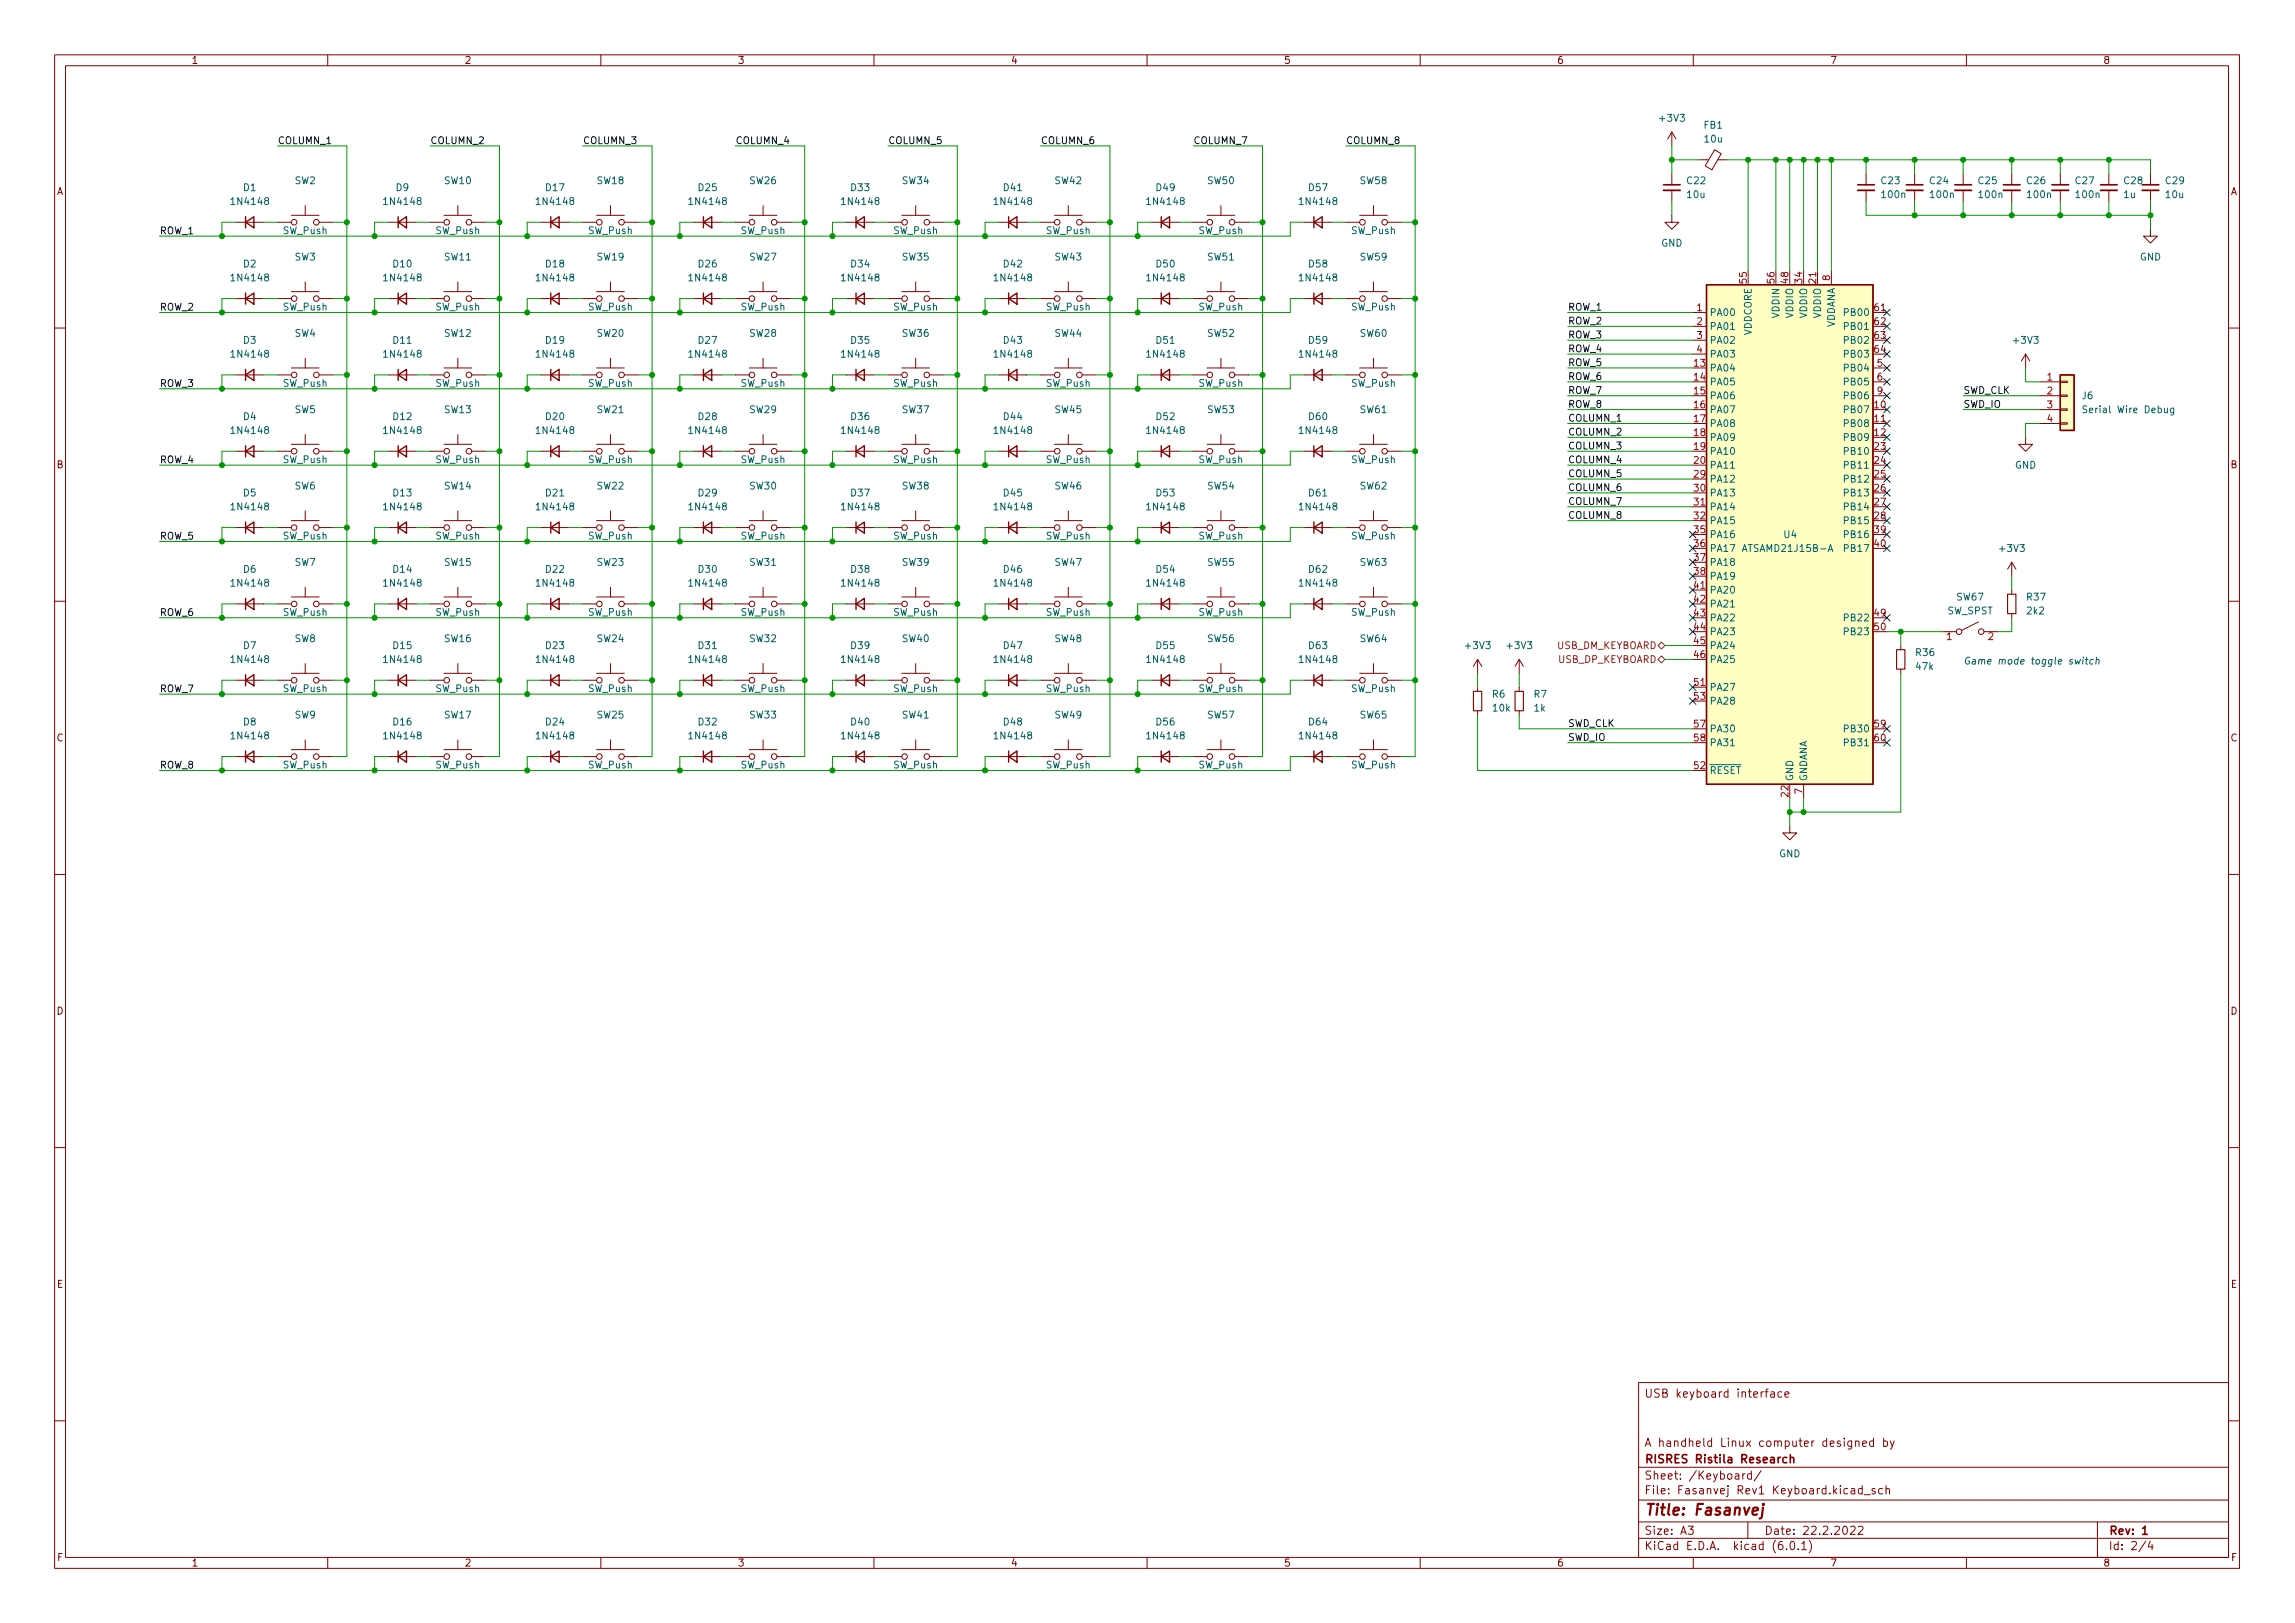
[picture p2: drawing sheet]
<svg xmlns="http://www.w3.org/2000/svg" width="420mm" height="297mm" viewBox="0 0 420 297" stroke-linecap="round" stroke-linejoin="round" font-family="sans-serif">
<defs><g id="words">
<text font-size="2.8" fill="#840000" x="301" y="277.3">Title: Fasanvej</text>
<g font-size="2.1" fill="#840000">
<text x="301" y="255.8">USB keyboard interface</text>
<text x="301" y="267.8">RISRES Ristila Research</text>
<text x="301" y="264.8">A handheld Linux computer designed by</text>
<text x="301" y="273.5">File: Fasanvej Rev1 Keyboard.kicad_sch</text>
<text x="301" y="270.8">Sheet: /Keyboard/</text>
<text x="301" y="280.9">Size: A3</text>
<text x="323" y="280.9">Date: 22.2.2022</text>
<text x="386" y="280.9">Rev: 1</text>
<text x="301" y="283.7">KiCad E.D.A. kicad (6.0.1)</text>
<text x="386" y="283.7">Id: 2/4</text>
</g>
<g font-size="1.8" fill="#840000">
<text x="35" y="11.7">1</text>
<text x="85" y="11.7">2</text>
<text x="135" y="11.7">3</text>
<text x="185" y="11.7">4</text>
<text x="235" y="11.7">5</text>
<text x="285" y="11.7">6</text>
<text x="335" y="11.7">7</text>
<text x="385" y="11.7">8</text>
<text x="10.3" y="35.7">A</text>
<text x="408.3" y="35.7">A</text>
<text x="10.3" y="85.7">B</text>
<text x="408.3" y="85.7">B</text>
<text x="10.3" y="135.7">C</text>
<text x="408.3" y="135.7">C</text>
<text x="10.3" y="185.7">D</text>
<text x="408.3" y="185.7">D</text>
<text x="10.4" y="235.7">E</text>
<text x="408.4" y="235.7">E</text>
<text x="10.4" y="285.7">F</text>
<text x="35" y="286.7">1</text>
<text x="85" y="286.7">2</text>
<text x="135" y="286.7">3</text>
<text x="185" y="286.7">4</text>
<text x="235" y="286.7">5</text>
<text x="285" y="286.7">6</text>
<text x="335" y="286.7">7</text>
<text x="385" y="286.7">8</text>
<text x="408.4" y="285.7">F</text>
</g>
<g font-size="1.8" fill="#006464">
<text x="304" y="22.3">+3V3</text>
<text x="312" y="23.5">FB1</text>
<text x="312.1" y="26.1">10u</text>
<text x="44.6" y="35">D1</text>
<text x="54" y="33.7">SW2</text>
<text x="72.5" y="35">D9</text>
<text x="81.4" y="33.7">SW10</text>
<text x="100" y="35">D17</text>
<text x="109.4" y="33.7">SW18</text>
<text x="127.9" y="35">D25</text>
<text x="137.3" y="33.7">SW26</text>
<text x="155.9" y="35">D33</text>
<text x="165.2" y="33.7">SW34</text>
<text x="183.8" y="35">D41</text>
<text x="193.2" y="33.7">SW42</text>
<text x="211.7" y="35">D49</text>
<text x="221.1" y="33.7">SW50</text>
<text x="239.7" y="35">D57</text>
<text x="249.1" y="33.7">SW58</text>
<text x="308.9" y="33.7">C22</text>
<text x="344.5" y="33.7">C23</text>
<text x="353.4" y="33.7">C24</text>
<text x="362.3" y="33.7">C25</text>
<text x="371.1" y="33.7">C26</text>
<text x="380" y="33.7">C27</text>
<text x="388.9" y="33.7">C28</text>
<text x="396.5" y="33.7">C29</text>
<text x="42.6" y="37.5">1N4148</text>
<text x="70.6" y="37.5">1N4148</text>
<text x="98.5" y="37.5">1N4148</text>
<text x="126.4" y="37.5">1N4148</text>
<text x="154.4" y="37.5">1N4148</text>
<text x="182.3" y="37.5">1N4148</text>
<text x="210.3" y="37.5">1N4148</text>
<text x="238.2" y="37.5">1N4148</text>
<text x="309" y="36.2">10u</text>
<text x="344.6" y="36.2">100n</text>
<text x="353.5" y="36.2">100n</text>
<text x="362.4" y="36.2">100n</text>
<text x="371.3" y="36.2">100n</text>
<text x="380.2" y="36.2">100n</text>
<text x="388.8" y="36.2">1u</text>
<text x="396.6" y="36.2">10u</text>
<text x="51.8" y="42.8">SW_Push</text>
<text x="54" y="47.7">SW3</text>
<text x="79.7" y="42.8">SW_Push</text>
<text x="81.4" y="47.7">SW11</text>
<text x="107.7" y="42.8">SW_Push</text>
<text x="109.4" y="47.7">SW19</text>
<text x="135.6" y="42.8">SW_Push</text>
<text x="137.3" y="47.7">SW27</text>
<text x="163.6" y="42.8">SW_Push</text>
<text x="165.2" y="47.7">SW35</text>
<text x="191.5" y="42.8">SW_Push</text>
<text x="193.2" y="47.7">SW43</text>
<text x="219.4" y="42.8">SW_Push</text>
<text x="221.1" y="47.7">SW51</text>
<text x="247.4" y="42.8">SW_Push</text>
<text x="249.1" y="47.7">SW59</text>
<text x="304.1" y="45.1">GND</text>
<text x="391.7" y="47.7">GND</text>
<text x="42.6" y="51.5">1N4148</text>
<text x="44.6" y="48.9">D2</text>
<text x="70.6" y="51.5">1N4148</text>
<text x="72" y="48.9">D10</text>
<text x="98.5" y="51.5">1N4148</text>
<text x="100" y="48.9">D18</text>
<text x="126.4" y="51.5">1N4148</text>
<text x="127.9" y="48.9">D26</text>
<text x="154.4" y="51.5">1N4148</text>
<text x="155.9" y="48.9">D34</text>
<text x="182.3" y="51.5">1N4148</text>
<text x="183.8" y="48.9">D42</text>
<text x="210.3" y="51.5">1N4148</text>
<text x="211.7" y="48.9">D50</text>
<text x="238.2" y="51.5">1N4148</text>
<text x="239.7" y="48.9">D58</text>
<text x="51.8" y="56.8">SW_Push</text>
<text x="79.7" y="56.8">SW_Push</text>
<text x="107.7" y="56.8">SW_Push</text>
<text x="135.6" y="56.8">SW_Push</text>
<text x="163.6" y="56.8">SW_Push</text>
<text x="191.5" y="56.8">SW_Push</text>
<text x="219.4" y="56.8">SW_Push</text>
<text x="247.4" y="56.8">SW_Push</text>
<text x="312.9" y="57.8">PA00</text>
<text x="325.8" y="58.1" transform="rotate(-90 325.8 58.1)">VDDIN</text>
<text x="328.3" y="58.2" transform="rotate(-90 328.3 58.2)">VDDIO</text>
<text x="330.8" y="58.2" transform="rotate(-90 330.8 58.2)">VDDIO</text>
<text x="333.4" y="58.2" transform="rotate(-90 333.4 58.2)">VDDIO</text>
<text x="338" y="57.8">PB00</text>
<text x="42.6" y="65.4">1N4148</text>
<text x="44.6" y="62.9">D3</text>
<text x="54" y="61.6">SW4</text>
<text x="70.6" y="65.4">1N4148</text>
<text x="72" y="62.9">D11</text>
<text x="81.4" y="61.6">SW12</text>
<text x="98.5" y="65.4">1N4148</text>
<text x="100" y="62.9">D19</text>
<text x="109.4" y="61.6">SW20</text>
<text x="126.4" y="65.4">1N4148</text>
<text x="127.9" y="62.9">D27</text>
<text x="137.3" y="61.6">SW28</text>
<text x="154.4" y="65.4">1N4148</text>
<text x="155.9" y="62.9">D35</text>
<text x="165.2" y="61.6">SW36</text>
<text x="182.3" y="65.4">1N4148</text>
<text x="183.8" y="62.9">D43</text>
<text x="193.2" y="61.6">SW44</text>
<text x="210.3" y="65.4">1N4148</text>
<text x="211.7" y="62.9">D51</text>
<text x="221.1" y="61.6">SW52</text>
<text x="238.2" y="65.4">1N4148</text>
<text x="239.7" y="62.9">D59</text>
<text x="249.1" y="61.6">SW60</text>
<text x="312.9" y="60.4">PA01</text>
<text x="312.9" y="62.9">PA02</text>
<text x="312.9" y="65.4">PA03</text>
<text x="320.7" y="61.5" transform="rotate(-90 320.7 61.5)">VDDCORE</text>
<text x="335.9" y="60.2" transform="rotate(-90 335.9 60.2)">VDDANA</text>
<text x="338" y="60.4">PB01</text>
<text x="338" y="62.9">PB02</text>
<text x="338" y="65.4">PB03</text>
<text x="368.7" y="62.9">+3V3</text>
<text x="51.8" y="70.8">SW_Push</text>
<text x="79.7" y="70.8">SW_Push</text>
<text x="107.7" y="70.8">SW_Push</text>
<text x="135.6" y="70.8">SW_Push</text>
<text x="163.6" y="70.8">SW_Push</text>
<text x="191.5" y="70.8">SW_Push</text>
<text x="219.4" y="70.8">SW_Push</text>
<text x="247.4" y="70.8">SW_Push</text>
<text x="312.9" y="68">PA04</text>
<text x="312.9" y="70.5">PA05</text>
<text x="338" y="68">PB04</text>
<text x="338" y="70.5">PB05</text>
<text x="44.6" y="76.9">D4</text>
<text x="54" y="75.6">SW5</text>
<text x="72" y="76.9">D12</text>
<text x="81.4" y="75.6">SW13</text>
<text x="100" y="76.9">D20</text>
<text x="109.4" y="75.6">SW21</text>
<text x="127.9" y="76.9">D28</text>
<text x="137.3" y="75.6">SW29</text>
<text x="155.9" y="76.9">D36</text>
<text x="165.2" y="75.6">SW37</text>
<text x="183.8" y="76.9">D44</text>
<text x="193.2" y="75.6">SW45</text>
<text x="211.7" y="76.9">D52</text>
<text x="221.1" y="75.6">SW53</text>
<text x="239.7" y="76.9">D60</text>
<text x="249.1" y="75.6">SW61</text>
<text x="312.9" y="73.1">PA06</text>
<text x="312.9" y="75.6">PA07</text>
<text x="338" y="75.6">PB07</text>
<text x="338" y="73.1">PB06</text>
<text x="381.2" y="73.1">J6</text>
<text x="382.1" y="75.6">Serial Wire Debug</text>
<text x="42.6" y="79.4">1N4148</text>
<text x="70.6" y="79.4">1N4148</text>
<text x="98.5" y="79.4">1N4148</text>
<text x="126.4" y="79.4">1N4148</text>
<text x="154.4" y="79.4">1N4148</text>
<text x="182.3" y="79.4">1N4148</text>
<text x="210.3" y="79.4">1N4148</text>
<text x="238.2" y="79.4">1N4148</text>
<text x="312.9" y="78.1">PA08</text>
<text x="312.9" y="80.7">PA09</text>
<text x="312.9" y="83.2">PA10</text>
<text x="338" y="78.1">PB08</text>
<text x="338" y="80.7">PB09</text>
<text x="338" y="83.2">PB10</text>
<text x="51.8" y="84.7">SW_Push</text>
<text x="54" y="89.6">SW6</text>
<text x="79.7" y="84.7">SW_Push</text>
<text x="81.4" y="89.6">SW14</text>
<text x="107.7" y="84.7">SW_Push</text>
<text x="109.4" y="89.6">SW22</text>
<text x="135.6" y="84.7">SW_Push</text>
<text x="137.3" y="89.6">SW30</text>
<text x="163.6" y="84.7">SW_Push</text>
<text x="165.2" y="89.6">SW38</text>
<text x="191.5" y="84.7">SW_Push</text>
<text x="193.2" y="89.6">SW46</text>
<text x="219.4" y="84.7">SW_Push</text>
<text x="221.1" y="89.6">SW54</text>
<text x="247.4" y="84.7">SW_Push</text>
<text x="249.1" y="89.6">SW62</text>
<text x="312.9" y="85.8">PA11</text>
<text x="312.9" y="88.3">PA12</text>
<text x="338" y="85.8">PB11</text>
<text x="338" y="88.3">PB12</text>
<text x="368.9" y="85.8">GND</text>
<text x="42.6" y="93.4">1N4148</text>
<text x="44.6" y="90.8">D5</text>
<text x="70.6" y="93.4">1N4148</text>
<text x="72" y="90.8">D13</text>
<text x="98.5" y="93.4">1N4148</text>
<text x="100" y="90.8">D21</text>
<text x="126.4" y="93.4">1N4148</text>
<text x="127.9" y="90.8">D29</text>
<text x="154.4" y="93.4">1N4148</text>
<text x="155.9" y="90.8">D37</text>
<text x="182.3" y="93.4">1N4148</text>
<text x="183.8" y="90.8">D45</text>
<text x="210.3" y="93.4">1N4148</text>
<text x="211.7" y="90.8">D53</text>
<text x="238.2" y="93.4">1N4148</text>
<text x="239.7" y="90.8">D61</text>
<text x="312.9" y="90.8">PA13</text>
<text x="312.9" y="93.4">PA14</text>
<text x="312.9" y="95.9">PA15</text>
<text x="338" y="90.8">PB13</text>
<text x="338" y="93.4">PB14</text>
<text x="338" y="95.9">PB15</text>
<text x="51.8" y="98.7">SW_Push</text>
<text x="79.7" y="98.7">SW_Push</text>
<text x="107.7" y="98.7">SW_Push</text>
<text x="135.6" y="98.7">SW_Push</text>
<text x="163.6" y="98.7">SW_Push</text>
<text x="191.5" y="98.7">SW_Push</text>
<text x="219.4" y="98.7">SW_Push</text>
<text x="247.4" y="98.7">SW_Push</text>
<text x="312.9" y="98.5">PA16</text>
<text x="312.9" y="101">PA17</text>
<text x="319.4" y="101">ATSAMD21J15B-A</text>
<text x="326.6" y="98.5">U4</text>
<text x="338" y="98.5">PB16</text>
<text x="338" y="101">PB17</text>
<text x="366.2" y="101">+3V3</text>
<text x="42.6" y="107.4">1N4148</text>
<text x="44.6" y="104.8">D6</text>
<text x="54" y="103.5">SW7</text>
<text x="70.6" y="107.4">1N4148</text>
<text x="72" y="104.8">D14</text>
<text x="81.4" y="103.5">SW15</text>
<text x="98.5" y="107.4">1N4148</text>
<text x="100" y="104.8">D22</text>
<text x="109.4" y="103.5">SW23</text>
<text x="126.4" y="107.4">1N4148</text>
<text x="127.9" y="104.8">D30</text>
<text x="137.3" y="103.5">SW31</text>
<text x="154.4" y="107.4">1N4148</text>
<text x="155.9" y="104.8">D38</text>
<text x="165.2" y="103.5">SW39</text>
<text x="182.3" y="107.4">1N4148</text>
<text x="183.8" y="104.8">D46</text>
<text x="193.2" y="103.5">SW47</text>
<text x="210.3" y="107.4">1N4148</text>
<text x="211.7" y="104.8">D54</text>
<text x="221.1" y="103.5">SW55</text>
<text x="238.2" y="107.4">1N4148</text>
<text x="239.7" y="104.8">D62</text>
<text x="249.1" y="103.5">SW63</text>
<text x="312.9" y="103.5">PA18</text>
<text x="312.9" y="106.1">PA19</text>
<text x="51.8" y="112.7">SW_Push</text>
<text x="79.7" y="112.7">SW_Push</text>
<text x="107.7" y="112.7">SW_Push</text>
<text x="135.6" y="112.7">SW_Push</text>
<text x="163.6" y="112.7">SW_Push</text>
<text x="191.5" y="112.7">SW_Push</text>
<text x="219.4" y="112.7">SW_Push</text>
<text x="247.4" y="112.7">SW_Push</text>
<text x="312.9" y="108.6">PA20</text>
<text x="312.9" y="111.2">PA21</text>
<text x="312.9" y="113.7">PA22</text>
<text x="338" y="113.7">PB22</text>
<text x="356.5" y="112.4">SW_SPST</text>
<text x="358.3" y="109.9">SW67</text>
<text x="371.1" y="109.9">R37</text>
<text x="371.2" y="112.4">2k2</text>
<text x="44.6" y="118.8">D7</text>
<text x="54" y="117.5">SW8</text>
<text x="72" y="118.8">D15</text>
<text x="81.4" y="117.5">SW16</text>
<text x="100" y="118.8">D23</text>
<text x="109.4" y="117.5">SW24</text>
<text x="127.9" y="118.8">D31</text>
<text x="137.3" y="117.5">SW32</text>
<text x="155.9" y="118.8">D39</text>
<text x="165.2" y="117.5">SW40</text>
<text x="183.8" y="118.8">D47</text>
<text x="193.2" y="117.5">SW48</text>
<text x="211.7" y="118.8">D55</text>
<text x="221.1" y="117.5">SW56</text>
<text x="239.7" y="118.8">D63</text>
<text x="249.1" y="117.5">SW64</text>
<text x="268.4" y="118.8">+3V3</text>
<text x="276" y="118.8">+3V3</text>
<text x="312.9" y="116.2">PA23</text>
<text x="312.9" y="118.8">PA24</text>
<text x="338" y="116.2">PB23</text>
<text x="42.6" y="121.3">1N4148</text>
<text x="70.6" y="121.3">1N4148</text>
<text x="98.5" y="121.3">1N4148</text>
<text x="126.4" y="121.3">1N4148</text>
<text x="154.4" y="121.3">1N4148</text>
<text x="182.3" y="121.3">1N4148</text>
<text x="210.3" y="121.3">1N4148</text>
<text x="238.2" y="121.3">1N4148</text>
<text x="312.9" y="121.3">PA25</text>
<text x="350.8" y="120.1">R36</text>
<text x="350.8" y="122.6">47k</text>
<text x="51.8" y="126.7">SW_Push</text>
<text x="54" y="131.5">SW9</text>
<text x="79.7" y="126.7">SW_Push</text>
<text x="81.4" y="131.5">SW17</text>
<text x="107.7" y="126.7">SW_Push</text>
<text x="109.4" y="131.5">SW25</text>
<text x="135.6" y="126.7">SW_Push</text>
<text x="137.3" y="131.5">SW33</text>
<text x="163.6" y="126.7">SW_Push</text>
<text x="165.2" y="131.5">SW41</text>
<text x="191.5" y="126.7">SW_Push</text>
<text x="193.2" y="131.5">SW49</text>
<text x="219.4" y="126.7">SW_Push</text>
<text x="221.1" y="131.5">SW57</text>
<text x="247.4" y="126.7">SW_Push</text>
<text x="249.1" y="131.5">SW65</text>
<text x="273.2" y="127.7">R6</text>
<text x="273.4" y="130.2">10k</text>
<text x="280.9" y="127.7">R7</text>
<text x="280.9" y="130.2">1k</text>
<text x="312.9" y="126.4">PA27</text>
<text x="312.9" y="128.9">PA28</text>
<text x="42.6" y="135.3">1N4148</text>
<text x="44.6" y="132.8">D8</text>
<text x="70.6" y="135.3">1N4148</text>
<text x="72" y="132.8">D16</text>
<text x="98.5" y="135.3">1N4148</text>
<text x="100" y="132.8">D24</text>
<text x="126.4" y="135.3">1N4148</text>
<text x="127.9" y="132.8">D32</text>
<text x="154.4" y="135.3">1N4148</text>
<text x="155.9" y="132.8">D40</text>
<text x="182.3" y="135.3">1N4148</text>
<text x="183.8" y="132.8">D48</text>
<text x="210.3" y="135.3">1N4148</text>
<text x="211.7" y="132.8">D56</text>
<text x="238.2" y="135.3">1N4148</text>
<text x="239.7" y="132.8">D64</text>
<text x="312.9" y="134">PA30</text>
<text x="312.9" y="136.6">PA31</text>
<text x="338" y="134">PB30</text>
<text x="338" y="136.6">PB31</text>
<text x="51.8" y="140.6">SW_Push</text>
<text x="79.7" y="140.6">SW_Push</text>
<text x="107.7" y="140.6">SW_Push</text>
<text x="135.6" y="140.6">SW_Push</text>
<text x="163.6" y="140.6">SW_Push</text>
<text x="191.5" y="140.6">SW_Push</text>
<text x="219.4" y="140.6">SW_Push</text>
<text x="247.4" y="140.6">SW_Push</text>
<text x="312.9" y="141.6">~{RESET}</text>
<text x="328.3" y="143" transform="rotate(-90 328.3 143)">GND</text>
<text x="330.8" y="143" transform="rotate(-90 330.8 143)">GNDANA</text>
<text x="325.7" y="156.9">GND</text>
</g>
<g font-size="1.8" fill="#0f0f0f">
<text x="50.8" y="26.4">COLUMN_1</text>
<text x="78.7" y="26.4">COLUMN_2</text>
<text x="106.7" y="26.4">COLUMN_3</text>
<text x="134.6" y="26.4">COLUMN_4</text>
<text x="162.6" y="26.4">COLUMN_5</text>
<text x="190.5" y="26.4">COLUMN_6</text>
<text x="218.4" y="26.4">COLUMN_7</text>
<text x="246.4" y="26.4">COLUMN_8</text>
<text x="29.2" y="42.9">ROW_1</text>
<text x="29.2" y="56.8">ROW_2</text>
<text x="287" y="56.8">ROW_1</text>
<text x="287" y="59.4">ROW_2</text>
<text x="287" y="64.5">ROW_4</text>
<text x="287" y="61.9">ROW_3</text>
<text x="29.2" y="70.8">ROW_3</text>
<text x="287" y="69.5">ROW_6</text>
<text x="287" y="67">ROW_5</text>
<text x="287" y="77.2">COLUMN_1</text>
<text x="287" y="74.6">ROW_8</text>
<text x="287" y="72.1">ROW_7</text>
<text x="359.4" y="74.6">SWD_IO</text>
<text x="359.4" y="72.1">SWD_CLK</text>
<text x="287" y="82.2">COLUMN_3</text>
<text x="287" y="79.7">COLUMN_2</text>
<text x="29.2" y="84.8">ROW_4</text>
<text x="287" y="84.8">COLUMN_4</text>
<text x="287" y="87.3">COLUMN_5</text>
<text x="287" y="89.9">COLUMN_6</text>
<text x="287" y="94.9">COLUMN_8</text>
<text x="287" y="92.4">COLUMN_7</text>
<text x="29.2" y="98.7">ROW_5</text>
<text x="29.2" y="112.7">ROW_6</text>
<text x="29.2" y="126.7">ROW_7</text>
<text x="287" y="133">SWD_CLK</text>
<text x="287" y="135.6">SWD_IO</text>
<text x="29.2" y="140.7">ROW_8</text>
</g>
<g font-size="1.8" fill="#a90000">
<text x="319.8" y="51.8" transform="rotate(-90 319.8 51.8)">55</text>
<text x="324.9" y="51.8" transform="rotate(-90 324.9 51.8)">56</text>
<text x="327.4" y="51.8" transform="rotate(-90 327.4 51.8)">48</text>
<text x="329.9" y="51.8" transform="rotate(-90 329.9 51.8)">34</text>
<text x="332.5" y="51.8" transform="rotate(-90 332.5 51.8)">21</text>
<text x="335" y="51.3" transform="rotate(-90 335 51.3)">8</text>
<text x="310.7" y="56.9">1</text>
<text x="310.7" y="59.5">2</text>
<text x="343.2" y="56.9">61</text>
<text x="343.2" y="59.5">62</text>
<text x="310.7" y="62">3</text>
<text x="310.7" y="64.6">4</text>
<text x="343.2" y="62">63</text>
<text x="343.2" y="64.6">64</text>
<text x="310.2" y="67.1">13</text>
<text x="310.2" y="69.6">14</text>
<text x="343.7" y="67.1">5</text>
<text x="343.7" y="69.6">6</text>
<text x="374.8" y="69.6">1</text>
<text x="310.2" y="72.2">15</text>
<text x="310.2" y="74.7">16</text>
<text x="310.2" y="77.3">17</text>
<text x="343.2" y="74.7">10</text>
<text x="343.2" y="77.3">11</text>
<text x="343.7" y="72.2">9</text>
<text x="374.8" y="72.2">2</text>
<text x="374.8" y="74.7">3</text>
<text x="374.8" y="77.3">4</text>
<text x="310.2" y="79.8">18</text>
<text x="310.2" y="82.3">19</text>
<text x="343.2" y="79.8">12</text>
<text x="343.2" y="82.3">23</text>
<text x="310.2" y="84.9">20</text>
<text x="310.2" y="87.4">29</text>
<text x="310.2" y="90">30</text>
<text x="343.2" y="84.9">24</text>
<text x="343.2" y="87.4">25</text>
<text x="343.2" y="90">26</text>
<text x="310.2" y="92.5">31</text>
<text x="310.2" y="95">32</text>
<text x="343.2" y="92.5">27</text>
<text x="343.2" y="95">28</text>
<text x="310.2" y="97.6">35</text>
<text x="310.2" y="100.1">36</text>
<text x="343.2" y="97.6">39</text>
<text x="343.2" y="100.1">40</text>
<text x="310.2" y="102.7">37</text>
<text x="310.2" y="105.2">38</text>
<text x="310.2" y="107.7">41</text>
<text x="310.2" y="110.3">42</text>
<text x="310.2" y="112.8">43</text>
<text x="343.2" y="112.8">49</text>
<text x="310.2" y="115.4">44</text>
<text x="310.2" y="117.9">45</text>
<text x="343.2" y="115.4">50</text>
<text x="356.4" y="117.1">1</text>
<text x="364" y="117.1">2</text>
<text x="310.2" y="120.4">46</text>
<text x="310.2" y="125.5">51</text>
<text x="310.2" y="128.1">53</text>
<text x="310.2" y="133.1">57</text>
<text x="310.2" y="135.7">58</text>
<text x="343.2" y="133.1">59</text>
<text x="343.2" y="135.7">60</text>
<text x="310.2" y="140.8">52</text>
<text x="327.4" y="145.8" transform="rotate(-90 327.4 145.8)">22</text>
<text x="329.9" y="145.3" transform="rotate(-90 329.9 145.3)">7</text>
</g>
<g font-size="1.8" fill="#725600">
<text x="284.8" y="118.8">USB_DM_KEYBOARD</text>
<text x="285.1" y="121.3">USB_DP_KEYBOARD</text>
</g>
<text font-size="1.8" fill="#0000c2" x="359.4" y="121.6">Game mode toggle switch</text>
</g></defs>
<g fill="none" stroke="#840000" stroke-width=".18">
<path d="M10 10h400v277h-400zM12 12h396v273h-396zM60 10v2M110 10v2M160 10v2M210 10v2M260 10v2M310 10v2M360 10v2M53.3 39.4h5.1M55.9 37.6v1.8M81.3 39.4h5.1"/>
<path d="M83.8 37.6v1.8M109.2 39.4h5.1M111.8 37.6v1.8M137.2 39.4h5M139.7 37.6v1.8M165.1 39.4h5.1M167.6 37.6v1.8M193 39.4h5.1M195.6 37.6v1.8M221 39.4h5.1M223.5 37.6v1.8M248.9 39.4h5.1"/>
<path d="M251.5 37.6v1.8M306.1 39.4v1.3h1.2l-1.2 1.2-1.3-1.2h1.3M306.1 24.2v2.5M306.1 31.8v2M306.1 34.8v2.1M306.1 24.2l-.8 1.2M306.1 24.2l.7 1.2M311.1 29.2h1.7M313.9 27.4l1.2 .7-1.7 3-1.2-.7zM314.5 29.2h1.7M341.6 31.8v2M341.6 34.8v2.1"/>
<path d="M350.5 31.8v2M350.5 34.8v2.1M359.4 31.8v2M359.4 34.8v2.1M368.3 31.8v2M368.3 34.8v2.1M377.2 31.8v2M377.2 34.8v2.1M386.1 31.8v2M386.1 34.8v2.1M393.7 31.8v2M393.7 34.8v2.1"/>
<path d="M43.2 54.6h5.1M43.2 40.7h5.1M50.8 54.6h2.5M50.8 40.7h2.5M53.3 53.4h5.1M55.9 51.6v1.8M58.4 54.6h2.6M58.4 40.7h2.6M71.1 54.6h5.1M71.1 40.7h5.1M78.7 54.6h2.6M78.7 40.7h2.6"/>
<path d="M81.3 53.4h5.1M83.8 51.6v1.8M86.4 54.6h2.5M86.4 40.7h2.5M99.1 54.6h5M99.1 40.7h5M106.7 54.6h2.5M106.7 40.7h2.5M109.2 53.4h5.1M111.8 51.6v1.8M114.3 54.6h2.5M114.3 40.7h2.5"/>
<path d="M127 54.6h5.1M127 40.7h5.1M134.6 54.6h2.6M134.6 40.7h2.6M137.2 53.4h5M139.7 51.6v1.8M142.2 54.6h2.6M142.2 40.7h2.6M154.9 54.6h5.1M154.9 40.7h5.1M162.6 54.6h2.5M162.6 40.7h2.5"/>
<path d="M165.1 53.4h5.1M167.6 51.6v1.8M170.2 54.6h2.5M170.2 40.7h2.5M182.9 54.6h5.1M182.9 40.7h5.1M190.5 54.6h2.5M190.5 40.7h2.5M193 53.4h5.1M195.6 51.6v1.8M198.1 54.6h2.6M198.1 40.7h2.6"/>
<path d="M210.8 54.6h5.1M210.8 40.7h5.1M218.4 54.6h2.6M218.4 40.7h2.6M221 53.4h5.1M223.5 51.6v1.8M226.1 54.6h2.5M226.1 40.7h2.5M238.8 54.6h5M238.8 40.7h5M246.4 54.6h2.5M246.4 40.7h2.5"/>
<path d="M248.9 53.4h5.1M251.5 51.6v1.8M254 54.6h2.5M254 40.7h2.5M309.9 57.2h2.5M309.9 59.7h2.5M332.7 49.6v2.5M335.3 49.6v2.5M342.9 57.2h2.5M393.7 41.9v1.3h1.3l-1.3 1.3-1.3-1.3h1.3M10 60h2M43.2 68.6h5.1"/>
<path d="M50.8 68.6h2.5M53.3 67.3h5.1M55.9 65.6v1.7M55.9 79.5v1.8M58.4 68.6h2.6M71.1 68.6h5.1M78.7 68.6h2.6M81.3 67.3h5.1M83.8 65.6v1.7M83.8 79.5v1.8M86.4 68.6h2.5M99.1 68.6h5"/>
<path d="M106.7 68.6h2.5M109.2 67.3h5.1M111.8 65.6v1.7M111.8 79.5v1.8M114.3 68.6h2.5M127 68.6h5.1M134.6 68.6h2.6M137.2 67.3h5M139.7 65.6v1.7M139.7 79.5v1.8M142.2 68.6h2.6M154.9 68.6h5.1"/>
<path d="M162.6 68.6h2.5M165.1 67.3h5.1M167.6 65.6v1.7M167.6 79.5v1.8M170.2 68.6h2.5M182.9 68.6h5.1M190.5 68.6h2.5M193 67.3h5.1M195.6 65.6v1.7M195.6 79.5v1.8M198.1 68.6h2.6M210.8 68.6h5.1"/>
<path d="M218.4 68.6h2.6M221 67.3h5.1M223.5 65.6v1.7M223.5 79.5v1.8M226.1 68.6h2.5M238.8 68.6h5M246.4 68.6h2.5M248.9 67.3h5.1M251.5 65.6v1.7M251.5 79.5v1.8M254 68.6h2.5M309.9 62.3h2.5"/>
<path d="M309.9 64.8h2.5M342.9 67.3h2.5M342.9 69.9h2.5M342.9 72.4h2.5M342.9 77.5h2.5M370.8 64.8l-.7 1.3M370.8 64.8v2.5M370.8 64.8l.8 1.3M373.4 69.9h3.8M373.4 72.4h3.8M373.4 75h3.8M373.4 77.5h3.8"/>
<path d="M377.2 77.4h1.3v.2h-1.3zM377.2 74.8h1.3v.3h-1.3zM377.2 72.3h1.3v.3h-1.3zM377.2 69.8h1.3v.2h-1.3zM408 60h2M43.2 82.6h5.1M43.2 96.6h5.1M50.8 82.6h2.5M50.8 96.6h2.5M53.3 81.3h5.1M53.3 95.3h5.1M55.9 93.5v1.8"/>
<path d="M58.4 82.6h2.6M58.4 96.6h2.6M71.1 82.6h5.1M71.1 96.6h5.1M78.7 82.6h2.6M78.7 96.6h2.6M81.3 81.3h5.1M81.3 95.3h5.1M83.8 93.5v1.8M86.4 82.6h2.5M86.4 96.6h2.5M99.1 82.6h5"/>
<path d="M99.1 96.6h5M106.7 82.6h2.5M106.7 96.6h2.5M109.2 81.3h5.1M109.2 95.3h5.1M111.8 93.5v1.8M114.3 82.6h2.5M114.3 96.6h2.5M127 82.6h5.1M127 96.6h5.1M134.6 82.6h2.6M134.6 96.6h2.6"/>
<path d="M137.2 81.3h5M137.2 95.3h5M139.7 93.5v1.8M142.2 82.6h2.6M142.2 96.6h2.6M154.9 82.6h5.1M154.9 96.6h5.1M162.6 82.6h2.5M162.6 96.6h2.5M165.1 81.3h5.1M165.1 95.3h5.1M167.6 93.5v1.8"/>
<path d="M170.2 82.6h2.5M170.2 96.6h2.5M182.9 82.6h5.1M182.9 96.6h5.1M190.5 82.6h2.5M190.5 96.6h2.5M193 81.3h5.1M193 95.3h5.1M195.6 93.5v1.8M198.1 82.6h2.6M198.1 96.6h2.6M210.8 82.6h5.1"/>
<path d="M210.8 96.6h5.1M218.4 82.6h2.6M218.4 96.6h2.6M221 81.3h5.1M221 95.3h5.1M223.5 93.5v1.8M226.1 82.6h2.5M226.1 96.6h2.5M238.8 82.6h5M238.8 96.6h5M246.4 82.6h2.5M246.4 96.6h2.5"/>
<path d="M248.9 81.3h5.1M248.9 95.3h5.1M251.5 93.5v1.8M254 82.6h2.5M254 96.6h2.5M309.9 92.7h2.5M370.8 80v1.3h1.3l-1.3 1.3-1.2-1.3h1.2M10 110h2M43.2 110.5h5.1M50.8 110.5h2.5M53.3 109.3h5.1M55.9 107.5v1.8"/>
<path d="M58.4 110.5h2.6M71.1 110.5h5.1M78.7 110.5h2.6M81.3 109.3h5.1M83.8 107.5v1.8M86.4 110.5h2.5M99.1 110.5h5M106.7 110.5h2.5M109.2 109.3h5.1M111.8 107.5v1.8M114.3 110.5h2.5M127 110.5h5.1"/>
<path d="M134.6 110.5h2.6M137.2 109.3h5M139.7 107.5v1.8M142.2 110.5h2.6M154.9 110.5h5.1M162.6 110.5h2.5M165.1 109.3h5.1M167.6 107.5v1.8M170.2 110.5h2.5M182.9 110.5h5.1M190.5 110.5h2.5M193 109.3h5.1"/>
<path d="M195.6 107.5v1.8M198.1 110.5h2.6M210.8 110.5h5.1M218.4 110.5h2.6M221 109.3h5.1M223.5 107.5v1.8M226.1 110.5h2.5M238.8 110.5h5M246.4 110.5h2.5M248.9 109.3h5.1M251.5 107.5v1.8M254 110.5h2.5"/>
<path d="M309.9 108h2.5M348 118.1v.8M355.6 115.6h2.5M362.2 113.8l-3 1.6M363.2 115.6h2.6M368.3 102.9v2.5M368.3 108v.7M368.3 112.3v.8M368.3 102.9l-.8 1.3M368.3 102.9l.8 1.3M408 110h2M43.2 138.5h5.1"/>
<path d="M43.2 124.5h5.1M50.8 138.5h2.5M50.8 124.5h2.5M53.3 137.2h5.1M53.3 123.2h5.1M55.9 121.4v1.8M55.9 135.4v1.8M58.4 138.5h2.6M58.4 124.5h2.6M71.1 138.5h5.1M71.1 124.5h5.1M78.7 138.5h2.6"/>
<path d="M78.7 124.5h2.6M81.3 137.2h5.1M81.3 123.2h5.1M83.8 121.4v1.8M83.8 135.4v1.8M86.4 138.5h2.5M86.4 124.5h2.5M99.1 138.5h5M99.1 124.5h5M106.7 138.5h2.5M106.7 124.5h2.5M109.2 137.2h5.1"/>
<path d="M109.2 123.2h5.1M111.8 121.4v1.8M111.8 135.4v1.8M114.3 138.5h2.5M114.3 124.5h2.5M127 138.5h5.1M127 124.5h5.1M134.6 138.5h2.6M134.6 124.5h2.6M137.2 137.2h5M137.2 123.2h5M139.7 121.4v1.8"/>
<path d="M139.7 135.4v1.8M142.2 138.5h2.6M142.2 124.5h2.6M154.9 138.5h5.1M154.9 124.5h5.1M162.6 138.5h2.5M162.6 124.5h2.5M165.1 137.2h5.1M165.1 123.2h5.1M167.6 121.4v1.8M167.6 135.4v1.8M170.2 138.5h2.5"/>
<path d="M170.2 124.5h2.5M182.9 138.5h5.1M182.9 124.5h5.1M190.5 138.5h2.5M190.5 124.5h2.5M193 137.2h5.1M193 123.2h5.1M195.6 121.4v1.8M195.6 135.4v1.8M198.1 138.5h2.6M198.1 124.5h2.6M210.8 138.5h5.1"/>
<path d="M210.8 124.5h5.1M218.4 138.5h2.6M218.4 124.5h2.6M221 137.2h5.1M221 123.2h5.1M223.5 121.4v1.8M223.5 135.4v1.8M226.1 138.5h2.5M226.1 124.5h2.5M238.8 138.5h5M238.8 124.5h5M246.4 138.5h2.5"/>
<path d="M246.4 124.5h2.5M248.9 137.2h5.1M248.9 123.2h5.1M251.5 121.4v1.8M251.5 135.4v1.8M254 138.5h2.5M254 124.5h2.5M270.5 120.7l-.8 1.3M270.5 120.7v2.5M270.5 125.8v.7M270.5 130.1v.7M270.5 120.7l.8 1.3"/>
<path d="M278.1 120.7l-.7 1.3M278.1 120.7v2.5M278.1 125.8v.7M278.1 130.1v.7M278.1 120.7l.8 1.3M309.9 125.8h2.5M348 122.5v.7M327.7 151.2v1.2h1.2l-1.2 1.3-1.3-1.3h1.3M330.2 143.5v2.6M10 160h2M408 160h2M10 210h2"/>
<path d="M408 210h2M300 253h108v32h-108zM323.1 254.7h.6M323.7 254.2l-.3 .2v1.3M324.2 254.8h.6l.1 .9M324.9 255.1h-.5a.29 .29 0 0 0-.3 .3 .29 .29 0 0 0 .3 .3l.5-.1M326.2 254.8l-.4-.1-.3 .3v.4l.1 .2h.6M326.8 255.2l.7-.1-.1-.3-.4-.1-.2 .2v.7h.6M10 260h2M300 278.5h108M300 274.5h108M300 268.5h108"/>
<path d="M309.1 279.3h.9l-.5 .6 .4 .1v.7l-.2 .1h-.4l-.2-.1M319.1 269.7v1M319.5 269.7l-.3 .1-.1 .2M320 278.5v3M320.6 269.8l-.4-.1-.3 .3v.4l.2 .2h.5M320.6 269.2v1.5M322.4 269.1l-1.3 2M338.8 279.5l.6-.2 .2 .2v.2l-.9 1.1h.9M338.9 272.5h.6l.1 .9M339 263.7v1.2l-.3 .3-.3-.1M339 263.8l-.4-.1-.3 .3v.4l.1 .2h.6M339.6 272.8h-.5a.29 .29 0 0 0-.3 .3 .29 .29 0 0 0 .3 .3l.5-.1"/>
<path d="M339.7 263.9l.2-.2 .4 .1v.9M339.7 263.7v1M340.2 279.5l.6-.2 .2 .2 .1 .2-1 1.1h1M340.9 272.5l-.4-.1-.3 .3v.4l.1 .2h.6M340.9 271.9v1.5M341 264.2l.7-.1-.1-.3-.4-.1-.2 .2 .1 .7h.5M341.3 273.6h1.1M343 263.8l-.4-.1-.3 .3v.4l.1 .2h.6M343 263.2v1.5M343.3 272.5l-.4-.1-.2 .2 .1 .2 .5 .2v.3h-.6M344.6 272.5l-.4-.1-.3 .3v.4l.2 .2h.5M344.9 263.8l.4-.1 .3 .3v.4l-.2 .2h-.5"/>
<path d="M344.9 263.2v1.5M345.3 272.6l.2-.2 .4 .1v.9M345.3 271.9v1.5M346.1 263.7l.3 1M346.8 263.7l-.5 1.4-.2 .1M384 278.5v6.5M408 260h2M60 285v2M110 285v2M160 285v2M210 285v2M260 285v2"/>
<path d="M300 281.5h108M310 285v2M327.1 283.5v.1M327.9 282.2l.2-.1a.8 .8 0 0 1 .5 .8 .8 .8 0 0 1-.5 .7 1 1 0 0 1-.2-1.4zM329.2 283.5v.1M329.9 282.5l.4-.4v1.5M329.9 283.6h.8M331.2 281.9a1.72 1.72 0 0 1 0 2.3M360 285v2M392.9 282l-1.3 2M393.6 282l-.3 1.1h.9M394 282.6v1"/>
<circle cx="53.8" cy="40.7" r=".51"/>
<circle cx="53.8" cy="54.6" r=".51"/>
<circle cx="57.9" cy="40.7" r=".51"/>
<circle cx="57.9" cy="54.6" r=".51"/>
<circle cx="81.8" cy="40.7" r=".51"/>
<circle cx="81.8" cy="54.6" r=".51"/>
<circle cx="85.9" cy="40.7" r=".51"/>
<circle cx="85.9" cy="54.6" r=".51"/>
<circle cx="109.7" cy="40.7" r=".51"/>
<circle cx="109.7" cy="54.6" r=".51"/>
<circle cx="113.8" cy="40.7" r=".51"/>
<circle cx="113.8" cy="54.6" r=".51"/>
<circle cx="137.7" cy="40.7" r=".51"/>
<circle cx="137.7" cy="54.6" r=".51"/>
<circle cx="141.7" cy="40.7" r=".51"/>
<circle cx="141.7" cy="54.6" r=".51"/>
<circle cx="165.6" cy="40.7" r=".51"/>
<circle cx="165.6" cy="54.6" r=".51"/>
<circle cx="169.7" cy="40.7" r=".51"/>
<circle cx="169.7" cy="54.6" r=".51"/>
<circle cx="193.5" cy="40.7" r=".51"/>
<circle cx="193.5" cy="54.6" r=".51"/>
<circle cx="197.6" cy="40.7" r=".51"/>
<circle cx="197.6" cy="54.6" r=".51"/>
<circle cx="221.5" cy="40.7" r=".51"/>
<circle cx="221.5" cy="54.6" r=".51"/>
<circle cx="225.6" cy="40.7" r=".51"/>
<circle cx="225.6" cy="54.6" r=".51"/>
<circle cx="249.4" cy="40.7" r=".51"/>
<circle cx="249.4" cy="54.6" r=".51"/>
<circle cx="253.5" cy="40.7" r=".51"/>
<circle cx="253.5" cy="54.6" r=".51"/>
<circle cx="53.8" cy="68.6" r=".51"/>
<circle cx="57.9" cy="68.6" r=".51"/>
<circle cx="81.8" cy="68.6" r=".51"/>
<circle cx="85.9" cy="68.6" r=".51"/>
<circle cx="109.7" cy="68.6" r=".51"/>
<circle cx="113.8" cy="68.6" r=".51"/>
<circle cx="137.7" cy="68.6" r=".51"/>
<circle cx="141.7" cy="68.6" r=".51"/>
<circle cx="165.6" cy="68.6" r=".51"/>
<circle cx="169.7" cy="68.6" r=".51"/>
<circle cx="193.5" cy="68.6" r=".51"/>
<circle cx="197.6" cy="68.6" r=".51"/>
<circle cx="221.5" cy="68.6" r=".51"/>
<circle cx="225.6" cy="68.6" r=".51"/>
<circle cx="249.4" cy="68.6" r=".51"/>
<circle cx="253.5" cy="68.6" r=".51"/>
<circle cx="53.8" cy="82.6" r=".51"/>
<circle cx="53.8" cy="96.6" r=".51"/>
<circle cx="57.9" cy="82.6" r=".51"/>
<circle cx="57.9" cy="96.6" r=".51"/>
<circle cx="81.8" cy="96.6" r=".51"/>
<circle cx="81.8" cy="82.6" r=".51"/>
<circle cx="85.9" cy="96.6" r=".51"/>
<circle cx="85.9" cy="82.6" r=".51"/>
<circle cx="109.7" cy="82.6" r=".51"/>
<circle cx="109.7" cy="96.6" r=".51"/>
<circle cx="113.8" cy="82.6" r=".51"/>
<circle cx="113.8" cy="96.6" r=".51"/>
<circle cx="137.7" cy="82.6" r=".51"/>
<circle cx="137.7" cy="96.6" r=".51"/>
<circle cx="141.7" cy="96.6" r=".51"/>
<circle cx="141.7" cy="82.6" r=".51"/>
<circle cx="165.6" cy="96.6" r=".51"/>
<circle cx="165.6" cy="82.6" r=".51"/>
<circle cx="169.7" cy="82.6" r=".51"/>
<circle cx="169.7" cy="96.6" r=".51"/>
<circle cx="193.5" cy="96.6" r=".51"/>
<circle cx="193.5" cy="82.6" r=".51"/>
<circle cx="197.6" cy="82.6" r=".51"/>
<circle cx="197.6" cy="96.6" r=".51"/>
<circle cx="221.5" cy="82.6" r=".51"/>
<circle cx="221.5" cy="96.6" r=".51"/>
<circle cx="225.6" cy="96.6" r=".51"/>
<circle cx="225.6" cy="82.6" r=".51"/>
<circle cx="249.4" cy="82.6" r=".51"/>
<circle cx="249.4" cy="96.6" r=".51"/>
<circle cx="253.5" cy="82.6" r=".51"/>
<circle cx="253.5" cy="96.6" r=".51"/>
<circle cx="53.8" cy="110.5" r=".51"/>
<circle cx="57.9" cy="110.5" r=".51"/>
<circle cx="81.8" cy="110.5" r=".51"/>
<circle cx="85.9" cy="110.5" r=".51"/>
<circle cx="109.7" cy="110.5" r=".51"/>
<circle cx="113.8" cy="110.5" r=".51"/>
<circle cx="137.7" cy="110.5" r=".51"/>
<circle cx="141.7" cy="110.5" r=".51"/>
<circle cx="165.6" cy="110.5" r=".51"/>
<circle cx="169.7" cy="110.5" r=".51"/>
<circle cx="193.5" cy="110.5" r=".51"/>
<circle cx="197.6" cy="110.5" r=".51"/>
<circle cx="221.5" cy="110.5" r=".51"/>
<circle cx="225.6" cy="110.5" r=".51"/>
<circle cx="249.4" cy="110.5" r=".51"/>
<circle cx="253.5" cy="110.5" r=".51"/>
<circle cx="358.6" cy="115.6" r=".51"/>
<circle cx="362.7" cy="115.6" r=".51"/>
<circle cx="53.8" cy="124.5" r=".51"/>
<circle cx="53.8" cy="138.5" r=".51"/>
<circle cx="57.9" cy="124.5" r=".51"/>
<circle cx="57.9" cy="138.5" r=".51"/>
<circle cx="81.8" cy="124.5" r=".51"/>
<circle cx="81.8" cy="138.5" r=".51"/>
<circle cx="85.9" cy="138.5" r=".51"/>
<circle cx="85.9" cy="124.5" r=".51"/>
<circle cx="109.7" cy="138.5" r=".51"/>
<circle cx="109.7" cy="124.5" r=".51"/>
<circle cx="113.8" cy="124.5" r=".51"/>
<circle cx="113.8" cy="138.5" r=".51"/>
<circle cx="137.7" cy="138.5" r=".51"/>
<circle cx="137.7" cy="124.5" r=".51"/>
<circle cx="141.7" cy="124.5" r=".51"/>
<circle cx="141.7" cy="138.5" r=".51"/>
<circle cx="165.6" cy="124.5" r=".51"/>
<circle cx="165.6" cy="138.5" r=".51"/>
<circle cx="169.7" cy="138.5" r=".51"/>
<circle cx="169.7" cy="124.5" r=".51"/>
<circle cx="193.5" cy="124.5" r=".51"/>
<circle cx="193.5" cy="138.5" r=".51"/>
<circle cx="197.6" cy="138.5" r=".51"/>
<circle cx="197.6" cy="124.5" r=".51"/>
<circle cx="221.5" cy="138.5" r=".51"/>
<circle cx="221.5" cy="124.5" r=".51"/>
<circle cx="225.6" cy="138.5" r=".51"/>
<circle cx="225.6" cy="124.5" r=".51"/>
<circle cx="249.4" cy="138.5" r=".51"/>
<circle cx="249.4" cy="124.5" r=".51"/>
<circle cx="253.5" cy="124.5" r=".51"/>
<circle cx="253.5" cy="138.5" r=".51"/>
</g>
<g fill="none" stroke="#840000" stroke-width=".3">
<path d="M304.5 33.8h3.1M340.1 33.8h3.1M349 33.8h3M357.9 33.8h3M366.8 33.8h3M375.7 33.8h3M384.6 33.8h3M392.2 33.8h3M327.1 266.8l-.4-.1-.3 .3v.4l.1 .2h.6M327.8 266.9l.2-.2 .3 .1 .1 .9M327.8 266.2v1.5M392.3 279.7l.4-.4v1.5"/>
<path d="M392.3 280.8h.8"/>
</g>
<path d="M320.9 276.6l.9-.2v-.4l-.2-.1-.6 .1-.2 1 .3 .2 .6-.1M322.8 275.9l-.3 1.7-.4 .3M322.8 275.2l-.1 .1 .1 .1 .1-.1-.1-.1v.2" fill="none" stroke="#840000" stroke-width=".4"/>
<g fill="none" stroke="#840000" stroke-width=".25">
<path d="M45 39.7v2M72.9 39.7v2M100.8 39.7v2M128.8 39.7v2M156.7 39.7v2M184.7 39.7v2M212.6 39.7v2M240.5 39.7v2M45 54.6l1.5-1v2.1zM45 40.7l1.5-1v2zM45 53.6v2.1M72.9 40.7l1.5-1v2z"/>
<path d="M72.9 54.6l1.5-1v2.1zM72.9 53.6v2.1M100.8 54.6l1.6-1v2.1zM100.8 40.7l1.6-1v2zM100.8 53.6v2.1M128.8 54.6l1.5-1v2.1zM128.8 40.7l1.5-1v2zM128.8 53.6v2.1M156.7 40.7l1.5-1v2zM156.7 54.6l1.5-1v2.1zM156.7 53.6v2.1M184.7 54.6l1.5-1v2.1z"/>
<path d="M184.7 40.7l1.5-1v2zM184.7 53.6v2.1M212.6 40.7l1.5-1v2zM212.6 54.6l1.5-1v2.1zM212.6 53.6v2.1M240.5 40.7l1.6-1v2zM240.5 54.6l1.6-1v2.1zM240.5 53.6v2.1M312.4 52.1h30.5v91.4h-30.5zM45 68.6l1.5-1v2zM45 67.6v2M72.9 68.6l1.5-1v2z"/>
<path d="M72.9 67.6v2M100.8 68.6l1.6-1v2zM100.8 67.6v2M128.8 68.6l1.5-1v2zM128.8 67.6v2M156.7 68.6l1.5-1v2zM156.7 67.6v2M184.7 68.6l1.5-1v2zM184.7 67.6v2M212.6 68.6l1.5-1v2zM212.6 67.6v2M240.5 68.6l1.6-1v2z"/>
<path d="M240.5 67.6v2M377.2 68.6h2.5v10.2h-2.5zM45 82.6l1.5-1v2zM45 96.6l1.5-1.1v2.1zM45 81.6v2M45 95.5v2.1M72.9 96.6l1.5-1.1v2.1zM72.9 82.6l1.5-1v2zM72.9 81.6v2M72.9 95.5v2.1M100.8 96.6l1.6-1.1v2.1zM100.8 82.6l1.6-1v2z"/>
<path d="M100.8 81.6v2M100.8 95.5v2.1M128.8 96.6l1.5-1.1v2.1zM128.8 82.6l1.5-1v2zM128.8 81.6v2M128.8 95.5v2.1M156.7 96.6l1.5-1.1v2.1zM156.7 82.6l1.5-1v2zM156.7 81.6v2M156.7 95.5v2.1M184.7 96.6l1.5-1.1v2.1zM184.7 82.6l1.5-1v2z"/>
<path d="M184.7 81.6v2M184.7 95.5v2.1M212.6 82.6l1.5-1v2zM212.6 96.6l1.5-1.1v2.1zM212.6 81.6v2M212.6 95.5v2.1M240.5 96.6l1.6-1.1v2.1zM240.5 82.6l1.6-1v2zM240.5 81.6v2M240.5 95.5v2.1M45 110.5l1.5-1v2zM45 109.5v2"/>
<path d="M72.9 110.5l1.5-1v2zM72.9 109.5v2M100.8 110.5l1.6-1v2zM100.8 109.5v2M128.8 110.5l1.5-1v2zM128.8 109.5v2M156.7 110.5l1.5-1v2zM156.7 109.5v2M184.7 110.5l1.5-1v2zM184.7 109.5v2M212.6 110.5l1.5-1v2zM212.6 109.5v2"/>
<path d="M240.5 110.5l1.6-1v2zM240.5 109.5v2M45 138.5l1.5-1v2zM45 124.5l1.5-1v2zM45 123.5v2M45 137.5v2M72.9 138.5l1.5-1v2zM72.9 124.5l1.5-1v2zM72.9 123.5v2M72.9 137.5v2M100.8 138.5l1.6-1v2zM100.8 124.5l1.6-1v2z"/>
<path d="M100.8 123.5v2M100.8 137.5v2M128.8 138.5l1.5-1v2zM128.8 124.5l1.5-1v2zM128.8 123.5v2M128.8 137.5v2M156.7 124.5l1.5-1v2zM156.7 138.5l1.5-1v2zM156.7 123.5v2M156.7 137.5v2M184.7 138.5l1.5-1v2zM184.7 124.5l1.5-1v2z"/>
<path d="M184.7 123.5v2M184.7 137.5v2M212.6 138.5l1.5-1v2zM212.6 124.5l1.5-1v2zM212.6 123.5v2M212.6 137.5v2M240.5 138.5l1.6-1v2zM240.5 124.5l1.6-1v2zM240.5 123.5v2M240.5 137.5v2"/>
</g>
<path d="M347.2 118.9h1.5v3.6h-1.5zM367.5 108.7h1.6v3.6h-1.6zM269.7 126.5h1.6v3.6h-1.6zM277.4 126.5h1.5v3.6h-1.5z" fill="none" stroke="#840000" stroke-width=".2"/>
<path d="M304.5 34.8h3.1M340.1 34.8h3.1M349 34.8h3M357.9 34.8h3M366.8 34.8h3M375.7 34.8h3M384.6 34.8h3M392.2 34.8h3" fill="none" stroke="#840000" stroke-width=".33"/>
<g fill="#ffffc2" stroke="#ffffc2" stroke-width=".18">
<path d="M377.2 68.6h2.5v10.2h-2.5z"/>
<path d="M312.4 52.1h30.5v91.4h-30.5z"/>
</g>
<path d="M316.8 60.3h.7M382 74.3h-.4l-.2 .1v.4l.5 .2 .1 .3-.2 .2h-.5M398 74.7v1l-.3 .3-.3-.1M398 74.8l-.4-.1-.3 .2 .2 .6h.5M316.8 85.7h.7M316.8 111.1h.7M334.7 100.9l.4-1.2 .4 1.2M334.8 100.6h.6M316.8 136.5h.7" fill="none" stroke="#006464" stroke-width=".18"/>
<path d="M303.5 118.1l.7-.6 .6 .6-.6 .7zM303.5 120.7l.7-.6 .6 .6-.6 .6z" fill="none" stroke="#725600" stroke-width=".18"/>
<path d="M379.9 120.7l.2 .8 .3-.6 .1 .6 .4-.8M381.4 120.7l-.1 .8M381.4 120.3v.1M381.8 120.7h.5M382 120.3l-.1 1.1 .3 .1M383.2 120.8h-.4l-.2 .5 .2 .2h.3M383.8 120.8l.2-.1 .3 .1-.1 .7M383.8 120.3l-.1 1.2" fill="none" stroke="#0000c2" stroke-width=".18"/>
<g fill="none" stroke="#009600" stroke-width=".18">
<path d="M50.8 26.7h12.7v111.8h-2.5M78.7 26.7h12.7v111.8h-2.5M106.7 26.7h12.7v111.8h-2.6M134.6 26.7h12.7v111.8h-2.5M162.6 26.7h12.7v111.8h-2.6M190.5 26.7h12.7v111.8h-2.5M218.4 26.7h12.7v111.8h-2.5M246.4 26.7h12.7v111.8h-2.6M306.1 29.2h5M306.1 26.7v5.1M306.1 36.9v2.5M316.2 29.2h77.5v2.6"/>
<path d="M320 29.2v20.4M325.1 29.2v20.4M327.7 29.2v20.4M330.2 29.2v20.4M332.7 29.2v20.4M335.3 29.2v20.4M341.6 36.9v2.5h52.1M341.6 29.2v2.6M350.5 29.2v2.6M350.5 36.9v2.5M359.4 29.2v2.6M359.4 36.9v2.5"/>
<path d="M368.3 29.2v2.6M368.3 36.9v2.5M377.2 29.2v2.6M377.2 36.9v2.5M386.1 29.2v2.6M386.1 36.9v2.5M393.7 36.9v5M43.2 54.6h-2.6v2.6M43.2 40.7h-2.6v2.5M48.3 54.6h2.5M48.3 40.7h2.5M61 54.6h2.5"/>
<path d="M61 40.7h2.5M71.1 54.6h-2.5v2.6M71.1 40.7h-2.5v2.5M76.2 54.6h2.5M76.2 40.7h2.5M88.9 54.6h2.5M88.9 40.7h2.5M99.1 54.6h-2.6v2.6M99.1 40.7h-2.6v2.5M104.1 54.6h2.6M104.1 40.7h2.6M116.8 54.6h2.6"/>
<path d="M116.8 40.7h2.6M127 54.6h-2.5v2.6M127 40.7h-2.5v2.5M132.1 54.6h2.5M132.1 40.7h2.5M144.8 54.6h2.5M144.8 40.7h2.5M154.9 54.6h-2.5v2.6M154.9 40.7h-2.5v2.5M160 54.6h2.6M160 40.7h2.6M172.7 54.6h2.6"/>
<path d="M172.7 40.7h2.6M182.9 54.6h-2.6v2.6M182.9 40.7h-2.6v2.5M188 54.6h2.5M188 40.7h2.5M200.7 54.6h2.5M200.7 40.7h2.5M210.8 54.6h-2.5v2.6M210.8 40.7h-2.5v2.5M215.9 54.6h2.5M215.9 40.7h2.5M228.6 54.6h2.5"/>
<path d="M228.6 40.7h2.5M238.8 54.6h-2.6v2.6h-207M238.8 40.7h-2.6v2.5h-207M243.8 54.6h2.6M243.8 40.7h2.6M256.5 54.6h2.6M256.5 40.7h2.6M287 57.2h22.9M287 59.7h22.9M43.2 68.6h-2.6v2.6M48.3 68.6h2.5M61 68.6h2.5"/>
<path d="M71.1 68.6h-2.5v2.6M76.2 68.6h2.5M88.9 68.6h2.5M99.1 68.6h-2.6v2.6M104.1 68.6h2.6M116.8 68.6h2.6M127 68.6h-2.5v2.6M132.1 68.6h2.5M144.8 68.6h2.5M154.9 68.6h-2.5v2.6M160 68.6h2.6M172.7 68.6h2.6"/>
<path d="M182.9 68.6h-2.6v2.6M188 68.6h2.5M200.7 68.6h2.5M210.8 68.6h-2.5v2.6M215.9 68.6h2.5M228.6 68.6h2.5M238.8 68.6h-2.6v2.6h-207M243.8 68.6h2.6M256.5 68.6h2.6M287 62.3h22.9M287 64.8h22.9M287 67.3h22.9"/>
<path d="M287 72.4h22.9M287 77.5h22.9M287 69.9h22.9M287 75h22.9M359.4 72.4h14M359.4 75h14M370.8 67.3v2.6h2.6M373.4 77.5h-2.6v2.5M43.2 82.6h-2.6v2.5M43.2 96.6h-2.6v2.5M48.3 82.6h2.5M48.3 96.6h2.5"/>
<path d="M61 82.6h2.5M61 96.6h2.5M71.1 82.6h-2.5v2.5M71.1 96.6h-2.5v2.5M76.2 82.6h2.5M76.2 96.6h2.5M88.9 82.6h2.5M88.9 96.6h2.5M99.1 82.6h-2.6v2.5M99.1 96.6h-2.6v2.5M104.1 82.6h2.6M104.1 96.6h2.6"/>
<path d="M116.8 82.6h2.6M116.8 96.6h2.6M127 82.6h-2.5v2.5M127 96.6h-2.5v2.5M132.1 82.6h2.5M132.1 96.6h2.5M144.8 82.6h2.5M144.8 96.6h2.5M154.9 82.6h-2.5v2.5M154.9 96.6h-2.5v2.5M160 82.6h2.6M160 96.6h2.6"/>
<path d="M172.7 82.6h2.6M172.7 96.6h2.6M182.9 82.6h-2.6v2.5M182.9 96.6h-2.6v2.5M188 82.6h2.5M188 96.6h2.5M200.7 82.6h2.5M200.7 96.6h2.5M210.8 82.6h-2.5v2.5M210.8 96.6h-2.5v2.5M215.9 82.6h2.5M215.9 96.6h2.5"/>
<path d="M228.6 82.6h2.5M228.6 96.6h2.5M238.8 82.6h-2.6v2.5h-207M238.8 96.6h-2.6v2.5h-207M243.8 82.6h2.6M243.8 96.6h2.6M256.5 82.6h2.6M256.5 96.6h2.6M287 85.1h22.9M287 82.6h22.9M287 95.3h22.9M287 80h22.9"/>
<path d="M287 90.2h22.9M287 87.7h22.9M287 92.7h22.9M43.2 110.5h-2.6v2.6M48.3 110.5h2.5M61 110.5h2.5M71.1 110.5h-2.5v2.6M76.2 110.5h2.5M88.9 110.5h2.5M99.1 110.5h-2.6v2.6M104.1 110.5h2.6M116.8 110.5h2.6"/>
<path d="M127 110.5h-2.5v2.6M132.1 110.5h2.5M144.8 110.5h2.5M154.9 110.5h-2.5v2.6M160 110.5h2.6M172.7 110.5h2.6M182.9 110.5h-2.6v2.6M188 110.5h2.5M200.7 110.5h2.5M210.8 110.5h-2.5v2.6M215.9 110.5h2.5M228.6 110.5h2.5"/>
<path d="M238.8 110.5h-2.6v2.6h-207M243.8 110.5h2.6M256.5 110.5h2.6M304.8 118.1h5.1M345.4 115.6h10.2M348 115.6v2.5M368.3 113.1v2.5h-2.5M368.3 105.4v2.6M43.2 124.5h-2.6v2.5M43.2 138.5h-2.6v2.5M48.3 124.5h2.5M48.3 138.5h2.5"/>
<path d="M61 124.5h2.5M71.1 124.5h-2.5v2.5M71.1 138.5h-2.5v2.5M76.2 124.5h2.5M76.2 138.5h2.5M88.9 124.5h2.5M99.1 124.5h-2.6v2.5M99.1 138.5h-2.6v2.5M104.1 124.5h2.6M104.1 138.5h2.6M116.8 124.5h2.6M127 124.5h-2.5v2.5"/>
<path d="M127 138.5h-2.5v2.5M132.1 124.5h2.5M132.1 138.5h2.5M144.8 124.5h2.5M154.9 124.5h-2.5v2.5M154.9 138.5h-2.5v2.5M160 124.5h2.6M160 138.5h2.6M172.7 124.5h2.6M182.9 124.5h-2.6v2.5M182.9 138.5h-2.6v2.5M188 124.5h2.5"/>
<path d="M188 138.5h2.5M200.7 124.5h2.5M210.8 124.5h-2.5v2.5M210.8 138.5h-2.5v2.5M215.9 124.5h2.5M215.9 138.5h2.5M228.6 124.5h2.5M238.8 124.5h-2.6v2.5h-207M238.8 138.5h-2.6v2.5h-207M243.8 124.5h2.6M243.8 138.5h2.6M256.5 124.5h2.6"/>
<path d="M270.5 130.8v10.2h39.4M270.5 123.2v2.6M278.1 123.2v2.6M278.1 130.8v2.6h31.8M287 135.9h22.9M304.8 120.7h5.1M348 123.2v25.4h-20.3M327.7 146.1v5.1M330.2 146.1v2.5"/>
</g>
<g fill="none" stroke="#000084" stroke-width=".18">
<path d="M344.8 59.1l1.2 1.2M344.8 56.6l1.2 1.2M346 59.1l-1.2 1.2M346 56.6l-1.2 1.2M344.8 74.4l1.2 1.2M344.8 61.7l1.2 1.2M344.8 71.8l1.2 1.2M344.8 69.3l1.2 1.2M344.8 66.7l1.2 1.3M344.8 64.2l1.2 1.2M344.8 79.4l1.2 1.3M344.8 76.9l1.2 1.2"/>
<path d="M346 74.4l-1.2 1.2M346 61.7l-1.2 1.2M346 64.2l-1.2 1.2M346 66.7l-1.2 1.3M346 71.8l-1.2 1.2M346 69.3l-1.2 1.2M346 76.9l-1.2 1.2M346 79.4l-1.2 1.3M309.3 97.2l1.2 1.2M309.3 99.8l1.2 1.2M310.5 97.2l-1.2 1.2M310.5 99.8l-1.2 1.2"/>
<path d="M344.8 92.1l1.2 1.3M344.8 89.6l1.2 1.2M344.8 87.1l1.2 1.2M344.8 99.8l1.2 1.2M344.8 97.2l1.2 1.2M344.8 84.5l1.2 1.2M344.8 82l1.2 1.2M344.8 94.7l1.2 1.2M346 92.1l-1.2 1.3M346 89.6l-1.2 1.2M346 87.1l-1.2 1.2M346 99.8l-1.2 1.2"/>
<path d="M346 97.2l-1.2 1.2M346 84.5l-1.2 1.2M346 82l-1.2 1.2M346 94.7l-1.2 1.2M309.3 102.3l1.2 1.2M309.3 112.5l1.2 1.2M309.3 104.8l1.2 1.3M309.3 107.4l1.2 1.2M309.3 115l1.2 1.2M309.3 109.9l1.2 1.2M310.5 109.9l-1.2 1.2M310.5 102.3l-1.2 1.2"/>
<path d="M310.5 104.8l-1.2 1.3M310.5 112.5l-1.2 1.2M310.5 107.4l-1.2 1.2M310.5 115l-1.2 1.2M344.8 112.5l1.2 1.2M346 112.5l-1.2 1.2M309.3 125.2l1.2 1.2M309.3 127.7l1.2 1.2M310.5 125.2l-1.2 1.2M310.5 127.7l-1.2 1.2M344.8 132.8l1.2 1.2M344.8 135.3l1.2 1.2"/>
<path d="M346 132.8l-1.2 1.2M346 135.3l-1.2 1.2"/>
</g>
<g fill="#009600" stroke="#009600" stroke-width=".18">
<circle cx="63.5" cy="68.6" r=".46"/>
<circle cx="40.6" cy="71.2" r=".46"/>
<circle cx="40.6" cy="85.1" r=".46"/>
<circle cx="63.5" cy="54.6" r=".46"/>
<circle cx="63.5" cy="82.6" r=".46"/>
<circle cx="40.6" cy="57.2" r=".46"/>
<circle cx="63.5" cy="40.7" r=".46"/>
<circle cx="40.6" cy="43.2" r=".46"/>
<circle cx="124.5" cy="141" r=".46"/>
<circle cx="124.5" cy="127" r=".46"/>
<circle cx="124.5" cy="113.1" r=".46"/>
<circle cx="119.4" cy="110.5" r=".46"/>
<circle cx="119.4" cy="124.5" r=".46"/>
<circle cx="119.4" cy="82.6" r=".46"/>
<circle cx="124.5" cy="85.1" r=".46"/>
<circle cx="96.5" cy="57.2" r=".46"/>
<circle cx="119.4" cy="54.6" r=".46"/>
<circle cx="119.4" cy="68.6" r=".46"/>
<circle cx="124.5" cy="43.2" r=".46"/>
<circle cx="119.4" cy="40.7" r=".46"/>
<circle cx="96.5" cy="127" r=".46"/>
<circle cx="96.5" cy="141" r=".46"/>
<circle cx="91.4" cy="124.5" r=".46"/>
<circle cx="68.6" cy="113.1" r=".46"/>
<circle cx="91.4" cy="96.6" r=".46"/>
<circle cx="96.5" cy="99.1" r=".46"/>
<circle cx="68.6" cy="141" r=".46"/>
<circle cx="68.6" cy="99.1" r=".46"/>
<circle cx="68.6" cy="127" r=".46"/>
<circle cx="96.5" cy="113.1" r=".46"/>
<circle cx="91.4" cy="110.5" r=".46"/>
<circle cx="68.6" cy="85.1" r=".46"/>
<circle cx="68.6" cy="43.2" r=".46"/>
<circle cx="68.6" cy="57.2" r=".46"/>
<circle cx="96.5" cy="85.1" r=".46"/>
<circle cx="91.4" cy="82.6" r=".46"/>
<circle cx="96.5" cy="71.2" r=".46"/>
<circle cx="91.4" cy="40.7" r=".46"/>
<circle cx="96.5" cy="43.2" r=".46"/>
<circle cx="91.4" cy="68.6" r=".46"/>
<circle cx="68.6" cy="71.2" r=".46"/>
<circle cx="91.4" cy="54.6" r=".46"/>
<circle cx="63.5" cy="124.5" r=".46"/>
<circle cx="63.5" cy="96.6" r=".46"/>
<circle cx="63.5" cy="110.5" r=".46"/>
<circle cx="40.6" cy="113.1" r=".46"/>
<circle cx="40.6" cy="127" r=".46"/>
<circle cx="40.6" cy="141" r=".46"/>
<circle cx="40.6" cy="99.1" r=".46"/>
<circle cx="231.1" cy="68.6" r=".46"/>
<circle cx="259.1" cy="82.6" r=".46"/>
<circle cx="259.1" cy="68.6" r=".46"/>
<circle cx="259.1" cy="40.7" r=".46"/>
<circle cx="231.1" cy="54.6" r=".46"/>
<circle cx="231.1" cy="40.7" r=".46"/>
<circle cx="259.1" cy="54.6" r=".46"/>
<circle cx="348" cy="115.6" r=".46"/>
<circle cx="368.3" cy="29.2" r=".46"/>
<circle cx="359.4" cy="29.2" r=".46"/>
<circle cx="359.4" cy="39.4" r=".46"/>
<circle cx="350.5" cy="39.4" r=".46"/>
<circle cx="335.3" cy="29.2" r=".46"/>
<circle cx="350.5" cy="29.2" r=".46"/>
<circle cx="341.6" cy="29.2" r=".46"/>
<circle cx="231.1" cy="110.5" r=".46"/>
<circle cx="259.1" cy="124.5" r=".46"/>
<circle cx="208.3" cy="85.1" r=".46"/>
<circle cx="208.3" cy="99.1" r=".46"/>
<circle cx="231.1" cy="124.5" r=".46"/>
<circle cx="208.3" cy="113.1" r=".46"/>
<circle cx="259.1" cy="110.5" r=".46"/>
<circle cx="208.3" cy="71.2" r=".46"/>
<circle cx="231.1" cy="82.6" r=".46"/>
<circle cx="259.1" cy="96.6" r=".46"/>
<circle cx="231.1" cy="96.6" r=".46"/>
<circle cx="332.7" cy="29.2" r=".46"/>
<circle cx="325.1" cy="29.2" r=".46"/>
<circle cx="327.7" cy="29.2" r=".46"/>
<circle cx="320" cy="29.2" r=".46"/>
<circle cx="330.2" cy="29.2" r=".46"/>
<circle cx="306.1" cy="29.2" r=".46"/>
<circle cx="368.3" cy="39.4" r=".46"/>
<circle cx="377.2" cy="39.4" r=".46"/>
<circle cx="393.7" cy="39.4" r=".46"/>
<circle cx="386.1" cy="39.4" r=".46"/>
<circle cx="386.1" cy="29.2" r=".46"/>
<circle cx="377.2" cy="29.2" r=".46"/>
<circle cx="330.2" cy="148.6" r=".46"/>
<circle cx="327.7" cy="148.6" r=".46"/>
<circle cx="180.3" cy="113.1" r=".46"/>
<circle cx="180.3" cy="127" r=".46"/>
<circle cx="175.3" cy="124.5" r=".46"/>
<circle cx="203.2" cy="110.5" r=".46"/>
<circle cx="208.3" cy="127" r=".46"/>
<circle cx="203.2" cy="124.5" r=".46"/>
<circle cx="180.3" cy="141" r=".46"/>
<circle cx="175.3" cy="110.5" r=".46"/>
<circle cx="175.3" cy="68.6" r=".46"/>
<circle cx="175.3" cy="54.6" r=".46"/>
<circle cx="180.3" cy="57.2" r=".46"/>
<circle cx="203.2" cy="96.6" r=".46"/>
<circle cx="203.2" cy="68.6" r=".46"/>
<circle cx="208.3" cy="57.2" r=".46"/>
<circle cx="203.2" cy="82.6" r=".46"/>
<circle cx="175.3" cy="40.7" r=".46"/>
<circle cx="180.3" cy="43.2" r=".46"/>
<circle cx="124.5" cy="99.1" r=".46"/>
<circle cx="119.4" cy="96.6" r=".46"/>
<circle cx="152.4" cy="127" r=".46"/>
<circle cx="147.3" cy="124.5" r=".46"/>
<circle cx="147.3" cy="110.5" r=".46"/>
<circle cx="152.4" cy="113.1" r=".46"/>
<circle cx="147.3" cy="96.6" r=".46"/>
<circle cx="152.4" cy="99.1" r=".46"/>
<circle cx="124.5" cy="71.2" r=".46"/>
<circle cx="124.5" cy="57.2" r=".46"/>
<circle cx="152.4" cy="71.2" r=".46"/>
<circle cx="152.4" cy="85.1" r=".46"/>
<circle cx="147.3" cy="68.6" r=".46"/>
<circle cx="147.3" cy="82.6" r=".46"/>
<circle cx="175.3" cy="96.6" r=".46"/>
<circle cx="175.3" cy="82.6" r=".46"/>
<circle cx="180.3" cy="99.1" r=".46"/>
<circle cx="208.3" cy="141" r=".46"/>
<circle cx="180.3" cy="85.1" r=".46"/>
<circle cx="203.2" cy="40.7" r=".46"/>
<circle cx="203.2" cy="54.6" r=".46"/>
<circle cx="208.3" cy="43.2" r=".46"/>
<circle cx="180.3" cy="71.2" r=".46"/>
<circle cx="147.3" cy="54.6" r=".46"/>
<circle cx="152.4" cy="43.2" r=".46"/>
<circle cx="152.4" cy="57.2" r=".46"/>
<circle cx="147.3" cy="40.7" r=".46"/>
<circle cx="152.4" cy="141" r=".46"/>
</g>
<use href="#words"/>
</svg>
